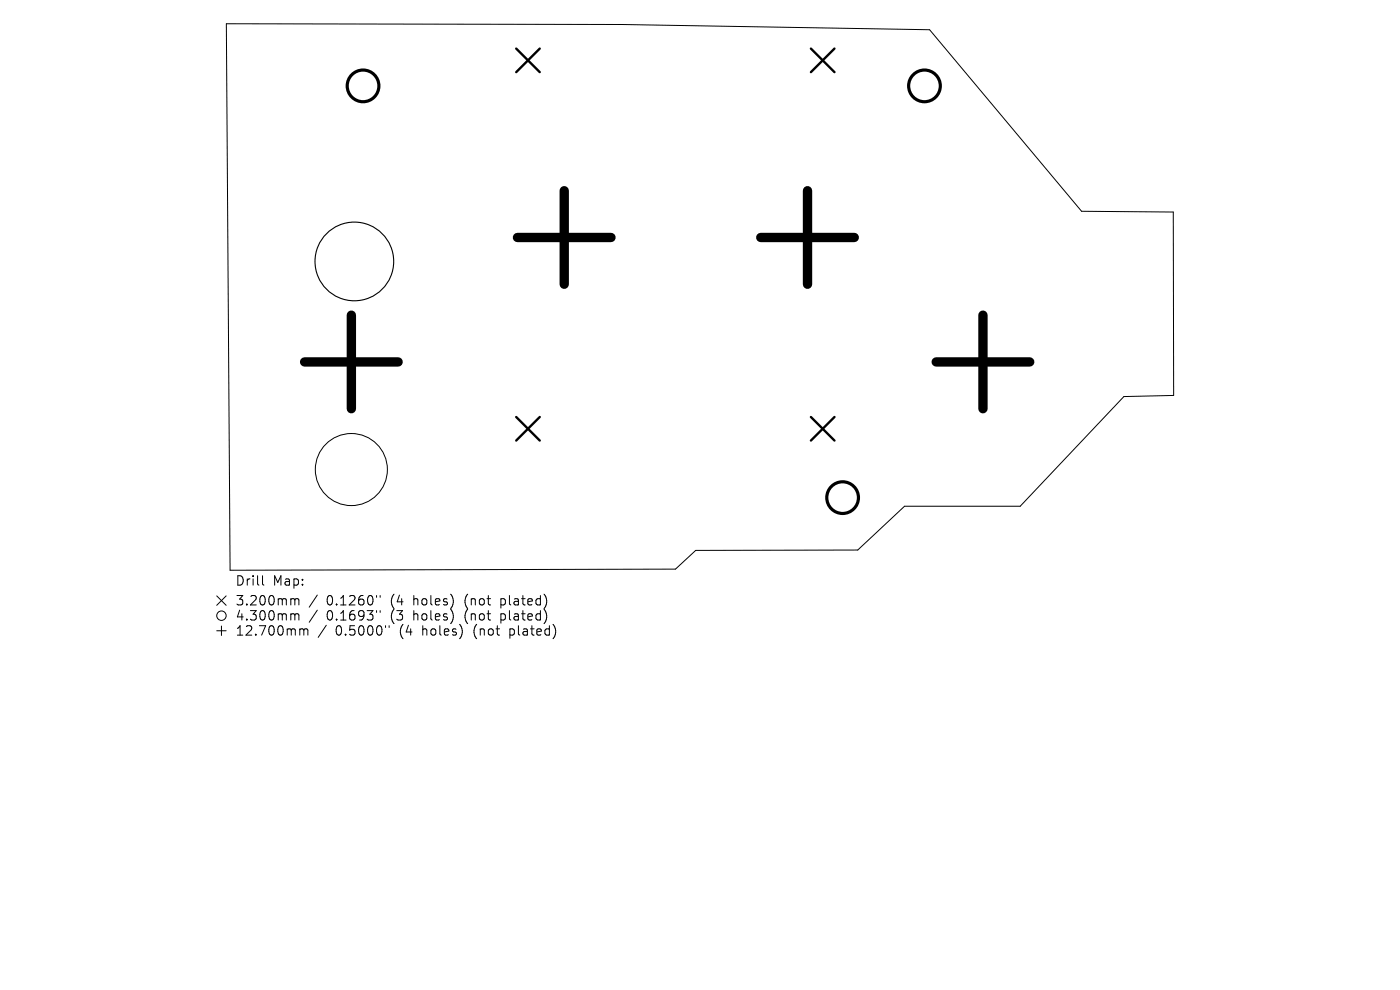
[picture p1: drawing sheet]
<svg xmlns="http://www.w3.org/2000/svg" width="297mm" height="210mm" viewBox="0 0 297 210" stroke-linecap="round" stroke-linejoin="round" font-family="sans-serif">
<defs><g id="words">
<g font-size="2.8">
<text x="50" y="124.5">Drill</text>
<text x="57.9" y="124.5">Map:</text>
<text x="50" y="128.7">3.200mm</text>
<text x="50" y="131.9">4.300mm</text>
<text x="69.2" y="128.7">0.1260&quot;</text>
<text x="69.2" y="131.9">0.1693&quot;</text>
<text x="82.9" y="128.7">(4</text>
<text x="82.9" y="131.9">(3</text>
<text x="87.7" y="128.7">holes)</text>
<text x="87.7" y="131.9">holes)</text>
<text x="98.7" y="128.7">(not</text>
<text x="98.7" y="131.9">(not</text>
<text x="106.4" y="128.7">plated)</text>
<text x="106.4" y="131.9">plated)</text>
<text x="50" y="135.1">12.700mm</text>
<text x="71.1" y="135.1">0.5000&quot;</text>
<text x="84.8" y="135.1">(4</text>
<text x="89.6" y="135.1">holes)</text>
<text x="100.6" y="135.1">(not</text>
<text x="108.3" y="135.1">plated)</text>
</g>
</g></defs>
<g fill="none" stroke="#000" stroke-width=".21">
<path d="M48 5l83.9 .2 65.3 1.1 32.3 38.5 19.4 .2 .1 38.9-10.6 .2-22 23.3h-24.5l-9.9 9.3-34.4 .1-4.3 3.9-94.5 .3zM46 126.4l2 2M46 133.8h2M47 132.8v2M48 126.4l-2 2M55.7 122.1v1.7l.3 .3M62.3 127l.3 .3M62.3 130.2l.3 .3M62.6 127.3v1M62.6 130.5v1M62.6 127.3l.2-.3 .5 .1 .1 1.2M62.6 130.5l.2-.3 .5 .1 .1 1.2"/>
<path d="M63.9 133.4l.5 .1 .1 .2M64.5 133.7l.2-.3 .5 .1 .1 1.2M64.5 133.7v1M67.3 126.2l-1.7 2.6M67.3 129.4l-1.7 2.6M69.2 132.6l-1.7 2.6M79.9 126.3v.4M79.9 129.5v.4M80.6 126.3v.4M80.6 129.5v.4M81.8 132.7v.4M96.1 126.9v1.3"/>
<path d="M96.1 130.1v1.3M98 133.3v1.3M115.5 126.1a2.35 2.35 0 0 1 0 2.9M115.5 129.3a2.35 2.35 0 0 1 0 2.9M117.4 132.5a2.35 2.35 0 0 1 0 2.9"/>
<circle cx="74.5" cy="99.6" r="7.6"/>
<circle cx="47" cy="130.6" r="1"/>
</g>
<circle cx="75.2" cy="55.5" r="8.3" fill="none" stroke="#000" stroke-width=".23"/>
<path d="M109.5 10.3l5 5M114.5 10.3l-5 5M172 10.3l5 5M177 10.3l-5 5M109.5 88.5l5 5M114.5 88.5l-5 5M172 88.5l5 5M177 88.5l-5 5" fill="none" stroke="#000" stroke-width=".5"/>
<g fill="none" stroke="#000" stroke-width=".67">
<circle cx="77" cy="18.2" r="3.4"/>
<circle cx="196.1" cy="18.2" r="3.4"/>
<circle cx="178.8" cy="105.6" r="3.4"/>
</g>
<path d="M109.8 50.4h19.8M119.7 40.5v19.8M161.4 50.4h19.8M171.3 40.5v19.8M64.6 76.8h19.9M74.5 66.9v19.8M198.6 76.8h19.9M208.5 66.9v19.8" fill="none" stroke="#000" stroke-width="2"/>
<use href="#words"/>
</svg>
